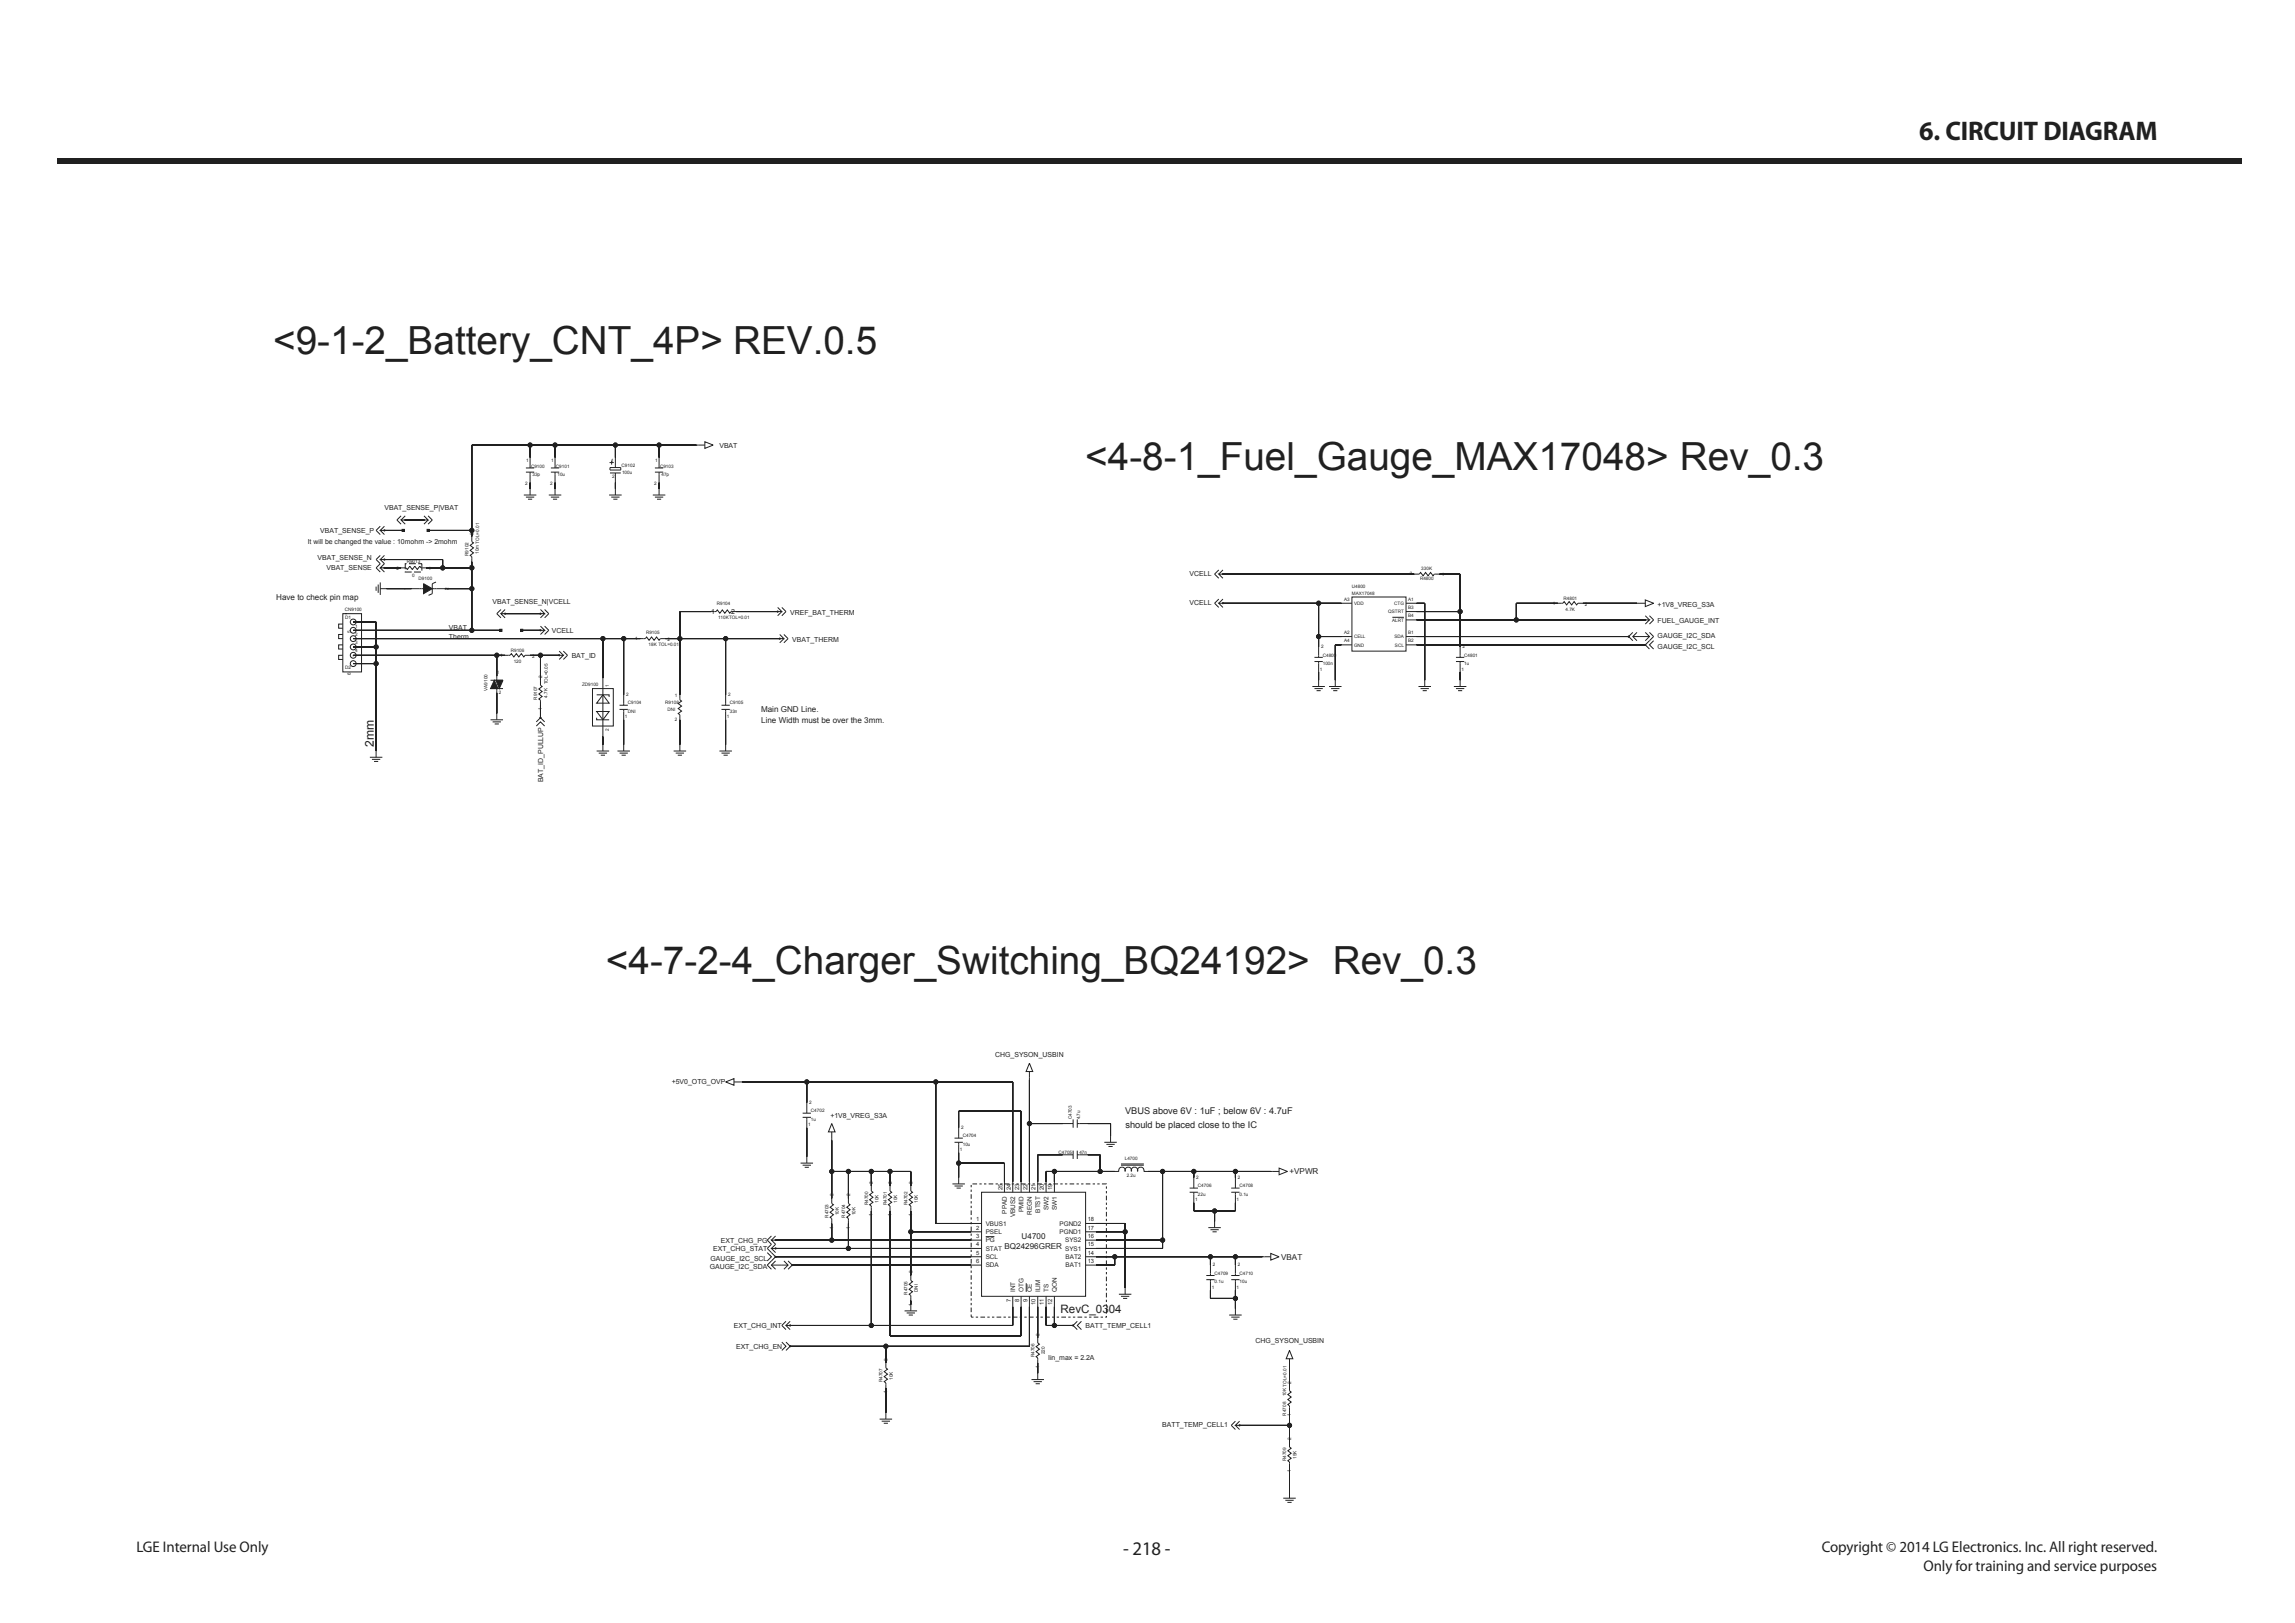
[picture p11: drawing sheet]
<svg xmlns="http://www.w3.org/2000/svg" width="420mm" height="297mm" viewBox="0 0 420 297" stroke-linecap="round" stroke-linejoin="round" font-family="sans-serif">
<defs><g id="words">
<g font-size="7.1" fill="#231f20">
<text x="50" y="64.8">&lt;9-1-2_Battery_CNT_4P&gt; REV.0.5</text>
<text x="198.7" y="86">&lt;4-8-1_Fuel_Gauge_MAX17048&gt; Rev_0.3</text>
<text x="110.9" y="178.3">&lt;4-7-2-4_Charger_Switching_BQ24192&gt; Rev_0.3</text>
</g>
<text font-size="4.9" fill="#231f20" x="351.4" y="25.7">6. CIRCUIT DIAGRAM</text>
<text font-size="3.5" fill="#231f20" x="205.6" y="284.6">- 218 -</text>
<g font-size="2.8" fill="#231f20">
<text x="25" y="284.1">LGE Internal Use Only</text>
<text x="333.5" y="284.1">Copyright © 2014 LG Electronics. Inc. All right reserved.</text>
<text x="352.2" y="287.5">Only for training and service purposes</text>
</g>
<text font-size="2.2" fill="#231f20" x="68.4" y="136.6" transform="rotate(-90 68.4 136.6)">2mm</text>
<text font-size="2.1" fill="#231f20" x="194.2" y="240.3">RevC_0304</text>
<g font-size="1.7" fill="#231f20">
<text x="206" y="204">VBUS above 6V : 1uF ; below 6V : 4.7uF</text>
<text x="206.1" y="206.4">should be placed close to the IC</text>
</g>
<g font-size="1.5" fill="#231f20">
<text x="50.6" y="109.8">Have to check pin map</text>
<text x="139.3" y="130.3">Main GND Line.</text>
<text x="139.4" y="132.2">Line Width must be over the 3mm.</text>
<text x="236.1" y="214.9">+VPWR</text>
<text x="187" y="226.7">U4700</text>
<text x="183.9" y="228.6">BQ24296GRER</text>
<text x="234.6" y="230.5">VBAT</text>
</g>
<g font-size="1.3" fill="#231f20">
<text x="131.7" y="82">VBAT</text>
<text x="70.4" y="93.4">VBAT_SENSE_P|VBAT</text>
<text x="56.3" y="99.5">It will be changed the value : 10mohm -&gt; 2mohm</text>
<text x="58.6" y="97.6">VBAT_SENSE_P</text>
<text x="58.1" y="102.5">VBAT_SENSE_N</text>
<text x="59.8" y="104.3">VBAT_SENSE</text>
<text x="217.8" y="105.4">VCELL</text>
<text x="90.2" y="110.6">VBAT_SENSE_N|VCELL</text>
<text x="130.2" y="112.3">1</text>
<text x="133.8" y="112.3">2</text>
<text x="144.7" y="112.5">VREF_BAT_THERM</text>
<text x="217.8" y="110.8">VCELL</text>
<text x="303.5" y="111.1">+1V8_VREG_S3A</text>
<text x="303.5" y="114">FUEL_GAUGE_INT</text>
<text x="82.2" y="115.3">VBAT</text>
<text x="82.2" y="116.9">Therm</text>
<text x="101" y="115.9">VCELL</text>
<text x="145" y="117.4">VBAT_THERM</text>
<text x="303.5" y="118.8">GAUGE_I2C_SCL</text>
<text x="303.5" y="116.9">GAUGE_I2C_SDA</text>
<text x="104.7" y="120.5">BAT_ID</text>
<text x="99.5" y="143.2" transform="rotate(-90 99.5 143.2)">BAT_ID_PULLUP</text>
<text x="182.2" y="193.5">CHG_SYSON_USBIN</text>
<text x="123" y="198.5">+5V0_OTG_OVP</text>
<text x="152" y="204.6">+1V8_VREG_S3A</text>
<text x="132" y="227.5">EXT_CHG_PG</text>
<text x="129.9" y="232.2">GAUGE_I2C_SDA</text>
<text x="130.1" y="230.7">GAUGE_I2C_SCL</text>
<text x="130.6" y="229">EXT_CHG_STAT</text>
<text x="134.4" y="243.1">EXT_CHG_INT</text>
<text x="198.7" y="243.1">BATT_TEMP_CELL1</text>
<text x="229.9" y="245.7">CHG_SYSON_USBIN</text>
<text x="134.8" y="246.9">EXT_CHG_EN</text>
<text x="191.9" y="248.8">Iin_max = 2.2A</text>
<text x="212.8" y="261.1">BATT_TEMP_CELL1</text>
</g>
<g font-size="1.2" fill="#231f20">
<text x="187.4" y="221.9" transform="rotate(-90 187.4 221.9)">PMID</text>
<text x="190.4" y="221.9" transform="rotate(-90 190.4 221.9)">BTST</text>
<text x="191.9" y="221.5" transform="rotate(-90 191.9 221.5)">SW2</text>
<text x="193.5" y="221.5" transform="rotate(-90 193.5 221.5)">SW1</text>
<text x="180.5" y="227.4">PG</text>
<text x="180.5" y="224.3">VBUS1</text>
<text x="180.5" y="225.9">PSEL</text>
<text x="184.3" y="222.1" transform="rotate(-90 184.3 222.1)">PPAD</text>
<text x="185.8" y="222.8" transform="rotate(-90 185.8 222.8)">VBUS2</text>
<text x="188.9" y="222.3" transform="rotate(-90 188.9 222.3)">REGN</text>
<text x="194" y="224.3">PGND2</text>
<text x="194" y="225.9">PGND1</text>
<text x="195" y="227.4">SYS2</text>
<text x="180.5" y="228.9">STAT</text>
<text x="180.5" y="232">SDA</text>
<text x="180.5" y="230.4">SCL</text>
<text x="195" y="228.9">SYS1</text>
<text x="195.1" y="232">BAT1</text>
<text x="195.1" y="230.4">BAT2</text>
<text x="185.8" y="236.5" transform="rotate(-90 185.8 236.5)">INT</text>
<text x="187.4" y="236.5" transform="rotate(-90 187.4 236.5)">OTG</text>
<text x="188.9" y="236.5" transform="rotate(-90 188.9 236.5)">CE</text>
<text x="190.4" y="236.5" transform="rotate(-90 190.4 236.5)">ILIM</text>
<text x="191.9" y="236.5" transform="rotate(-90 191.9 236.5)">TS</text>
<text x="193.5" y="236.5" transform="rotate(-90 193.5 236.5)">QON</text>
</g>
<g font-size="1.1" fill="#231f20">
<text x="183.5" y="217.8" transform="rotate(-90 183.5 217.8)">25</text>
<text x="185" y="217.8" transform="rotate(-90 185 217.8)">24</text>
<text x="186.6" y="217.8" transform="rotate(-90 186.6 217.8)">23</text>
<text x="188.1" y="217.8" transform="rotate(-90 188.1 217.8)">22</text>
<text x="189.6" y="217.8" transform="rotate(-90 189.6 217.8)">21</text>
<text x="191.1" y="217.8" transform="rotate(-90 191.1 217.8)">20</text>
<text x="192.7" y="217.8" transform="rotate(-90 192.7 217.8)">19</text>
<text x="178.7" y="225.1">2</text>
<text x="178.7" y="223.5">1</text>
<text x="178.7" y="226.6">3</text>
<text x="199.1" y="225.1">17</text>
<text x="199.1" y="226.6">16</text>
<text x="199.1" y="223.5">18</text>
<text x="178.7" y="229.6">5</text>
<text x="178.7" y="231.2">6</text>
<text x="178.7" y="228.1">4</text>
<text x="199.1" y="229.6">14</text>
<text x="199.1" y="228.1">15</text>
<text x="199.1" y="231.2">13</text>
<text x="185" y="238.2" transform="rotate(-90 185 238.2)">7</text>
<text x="186.6" y="238.2" transform="rotate(-90 186.6 238.2)">8</text>
<text x="188.1" y="238.2" transform="rotate(-90 188.1 238.2)">9</text>
<text x="189.6" y="238.8" transform="rotate(-90 189.6 238.8)">10</text>
<text x="191.1" y="238.8" transform="rotate(-90 191.1 238.8)">11</text>
<text x="192.7" y="238.8" transform="rotate(-90 192.7 238.8)">12</text>
</g>
<g font-size=".8" fill="#231f20">
<text x="96.1" y="88.8">2</text>
<text x="96.3" y="84.6">1</text>
<text x="97.2" y="85.6">C9100</text>
<text x="97.5" y="87.2">33p</text>
<text x="100.7" y="88.8">2</text>
<text x="100.9" y="84.6">1</text>
<text x="101.8" y="85.6">C9101</text>
<text x="102.1" y="87.2">10u</text>
<text x="111.9" y="84.5">1</text>
<text x="112" y="87.5">2</text>
<text x="113.8" y="85.5">C9102</text>
<text x="113.9" y="86.7">100u</text>
<text x="119.7" y="88.8">2</text>
<text x="120" y="84.6">1</text>
<text x="120.8" y="85.6">C9103</text>
<text x="121.1" y="87.2">47p</text>
<text x="85.8" y="101.7" transform="rotate(-90 85.8 101.7)">R9102</text>
<text x="86.7" y="97.8" transform="rotate(-90 86.7 97.8)">2</text>
<text x="87.7" y="101.3" transform="rotate(-90 87.7 101.3)">10m TOL=0.01</text>
<text x="72.6" y="104.4">2</text>
<text x="74.5" y="103">R9013</text>
<text x="74.6" y="108" transform="rotate(-90 74.6 108)">1</text>
<text x="75.5" y="105.7">0</text>
<text x="76.6" y="106.2">D9100</text>
<text x="78.5" y="104.2">1</text>
<text x="82.1" y="107.9" transform="rotate(-90 82.1 107.9)">2</text>
<text x="86.6" y="103.7" transform="rotate(-90 86.6 103.7)">1</text>
<text x="247.5" y="107.7">U4800</text>
<text x="258.1" y="105.2">2</text>
<text x="260" y="106.2">R4800</text>
<text x="260.2" y="104.3">330K</text>
<text x="264" y="105.4">1</text>
<text x="63.1" y="111.8">CN9100</text>
<text x="63.2" y="113.4">D1</text>
<text x="131.2" y="110.6">R9104</text>
<text x="131.5" y="113.3">110KTOL=0.01</text>
<text x="246.1" y="109.9">A3</text>
<text x="247.5" y="108.8">MAX17048</text>
<text x="247.9" y="110.7">VDD</text>
<text x="254.2" y="112.2">QSTRT</text>
<text x="254.9" y="113.8">ALRT</text>
<text x="255.2" y="110.7">CTG</text>
<text x="257.8" y="113">B4</text>
<text x="257.8" y="111.5">B3</text>
<text x="257.8" y="109.9">A1</text>
<text x="284.3" y="110.7">1</text>
<text x="286.3" y="109.9">R4801</text>
<text x="286.6" y="111.8">4.7K</text>
<text x="290.2" y="110.8">2</text>
<text x="64.2" y="115.8" transform="rotate(-90 64.2 115.8)">5</text>
<text x="65" y="119.4">4</text>
<text x="65" y="117.9">3</text>
<text x="65" y="116.4">2</text>
<text x="65" y="114.9">1</text>
<text x="93.5" y="119.4">R9106</text>
<text x="116.3" y="117.2">1</text>
<text x="118.3" y="116">R9105</text>
<text x="118.7" y="118.3">18K TOL=0.01</text>
<text x="122.2" y="117.3">2</text>
<text x="241.9" y="118.6">2</text>
<text x="246.1" y="117.6">A4</text>
<text x="246.1" y="116">A2</text>
<text x="247.9" y="116.8">CELL</text>
<text x="247.9" y="118.3">GND</text>
<text x="255.3" y="116.8">SDA</text>
<text x="255.4" y="118.3">SCL</text>
<text x="257.8" y="116">B1</text>
<text x="257.8" y="117.6">B2</text>
<text x="267.8" y="118.6">2</text>
<text x="63.2" y="122.5">D2</text>
<text x="64.2" y="123.4" transform="rotate(-90 64.2 123.4)">6</text>
<text x="90.9" y="123.3">1</text>
<text x="91.5" y="120.2">1</text>
<text x="94.1" y="121.3">120</text>
<text x="97.4" y="120.4">2</text>
<text x="99.3" y="124.1" transform="rotate(-90 99.3 124.1)">2</text>
<text x="100.3" y="125.3" transform="rotate(-90 100.3 125.3)">TOL=0.05</text>
<text x="106.6" y="125.6">ZD9100</text>
<text x="111.4" y="125.6" transform="rotate(-90 111.4 125.6)">1</text>
<text x="241.6" y="122.7">1</text>
<text x="242.2" y="120.2">C4800</text>
<text x="242.2" y="121.7">100n</text>
<text x="267.5" y="122.7">1</text>
<text x="268.1" y="120.2">C4801</text>
<text x="268.1" y="121.7">1u</text>
<text x="89.3" y="126.4" transform="rotate(-90 89.3 126.4)">VA9100</text>
<text x="91.3" y="127">2</text>
<text x="98.4" y="128" transform="rotate(-90 98.4 128)">R9107</text>
<text x="99.2" y="130" transform="rotate(-90 99.2 130)">1</text>
<text x="100.3" y="127.7" transform="rotate(-90 100.3 127.7)">4.7K</text>
<text x="114.4" y="131.5">1</text>
<text x="114.6" y="127.3">2</text>
<text x="114.9" y="128.9">C9104</text>
<text x="114.9" y="130.4">DNI</text>
<text x="121.8" y="128.9">R9108</text>
<text x="122.2" y="130.1">DNI</text>
<text x="123.5" y="127.5">1</text>
<text x="133.1" y="131.5">1</text>
<text x="133.3" y="127.3">2</text>
<text x="133.6" y="128.9">C9105</text>
<text x="133.6" y="130.4">33n</text>
<text x="111.4" y="133.7" transform="rotate(-90 111.4 133.7)">2</text>
<text x="123.5" y="132">2</text>
<text x="148.2" y="202">2</text>
<text x="148.5" y="203.6">C4702</text>
<text x="147.9" y="206.1">1</text>
<text x="148.5" y="205.1">1u</text>
<text x="176" y="206.6">2</text>
<text x="176.3" y="209.7">10u</text>
<text x="176.3" y="208.2">C4704</text>
<text x="196.2" y="204.9" transform="rotate(-90 196.2 204.9)">C4703</text>
<text x="197.8" y="204.9" transform="rotate(-90 197.8 204.9)">4.7u</text>
<text x="175.7" y="210.7">1</text>
<text x="193.8" y="211.2">C4705</text>
<text x="197.6" y="211.2">47n</text>
<text x="205.9" y="212.3">L4700</text>
<text x="206.3" y="215.4">2.2u</text>
<text x="219" y="215.7">2</text>
<text x="226.6" y="215.7">2</text>
<text x="152.6" y="219" transform="rotate(-90 152.6 219)">2</text>
<text x="155.6" y="219" transform="rotate(-90 155.6 219)">2</text>
<text x="158.9" y="220.6" transform="rotate(-90 158.9 220.6)">R4700</text>
<text x="159.8" y="216.7" transform="rotate(-90 159.8 216.7)">2</text>
<text x="160.8" y="220.1" transform="rotate(-90 160.8 220.1)">10K</text>
<text x="162.3" y="220.6" transform="rotate(-90 162.3 220.6)">R4701</text>
<text x="163.2" y="216.7" transform="rotate(-90 163.2 216.7)">2</text>
<text x="164.2" y="220.1" transform="rotate(-90 164.2 220.1)">10K</text>
<text x="166.2" y="220.6" transform="rotate(-90 166.2 220.6)">R4702</text>
<text x="167.1" y="216.7" transform="rotate(-90 167.1 216.7)">2</text>
<text x="168.1" y="220.1" transform="rotate(-90 168.1 220.1)">10K</text>
<text x="218.8" y="219.9">1</text>
<text x="219.3" y="217.3">C4706</text>
<text x="219.3" y="218.8">22u</text>
<text x="226.4" y="219.9">1</text>
<text x="226.9" y="218.8">0.1u</text>
<text x="226.9" y="217.3">C4708</text>
<text x="151.7" y="222.9" transform="rotate(-90 151.7 222.9)">R4703</text>
<text x="152.5" y="224.8" transform="rotate(-90 152.5 224.8)">1</text>
<text x="153.6" y="222.4" transform="rotate(-90 153.6 222.4)">10K</text>
<text x="154.7" y="222.9" transform="rotate(-90 154.7 222.9)">R4704</text>
<text x="155.6" y="224.8" transform="rotate(-90 155.6 224.8)">1</text>
<text x="156.6" y="222.4" transform="rotate(-90 156.6 222.4)">10K</text>
<text x="159.8" y="222.6" transform="rotate(-90 159.8 222.6)">1</text>
<text x="163.2" y="222.6" transform="rotate(-90 163.2 222.6)">1</text>
<text x="167" y="222.6" transform="rotate(-90 167 222.6)">1</text>
<text x="167.1" y="233.1" transform="rotate(-90 167.1 233.1)">2</text>
<text x="222.1" y="231.7">2</text>
<text x="222.4" y="233.3">C4709</text>
<text x="226.6" y="231.7">2</text>
<text x="226.9" y="233.3">C4710</text>
<text x="166.2" y="237" transform="rotate(-90 166.2 237)">R4705</text>
<text x="167" y="238.9" transform="rotate(-90 167 238.9)">1</text>
<text x="168.1" y="236.5" transform="rotate(-90 168.1 236.5)">DNI</text>
<text x="221.8" y="235.9">1</text>
<text x="222.4" y="234.8">0.1u</text>
<text x="226.4" y="235.9">1</text>
<text x="226.9" y="234.8">10u</text>
<text x="190.3" y="244.5" transform="rotate(-90 190.3 244.5)">2</text>
<text x="162.5" y="249.1" transform="rotate(-90 162.5 249.1)">2</text>
<text x="189.4" y="248.4" transform="rotate(-90 189.4 248.4)">R4706</text>
<text x="190.2" y="250.4" transform="rotate(-90 190.2 250.4)">1</text>
<text x="191.3" y="247.9" transform="rotate(-90 191.3 247.9)">220</text>
<text x="161.6" y="253" transform="rotate(-90 161.6 253)">R4707</text>
<text x="162.4" y="254.9" transform="rotate(-90 162.4 254.9)">1</text>
<text x="163.5" y="252.5" transform="rotate(-90 163.5 252.5)">10K</text>
<text x="235.5" y="255.5" transform="rotate(-90 235.5 255.5)">10K TOL=0.01</text>
<text x="236.4" y="253.2" transform="rotate(-90 236.4 253.2)">2</text>
<text x="235.5" y="259.1" transform="rotate(-90 235.5 259.1)">R4708</text>
<text x="236.3" y="259.1" transform="rotate(-90 236.3 259.1)">1</text>
<text x="236.4" y="263.5" transform="rotate(-90 236.4 263.5)">2</text>
<text x="235.5" y="267.4" transform="rotate(-90 235.5 267.4)">R4709</text>
<text x="236.3" y="269.4" transform="rotate(-90 236.3 269.4)">1</text>
<text x="237.4" y="267" transform="rotate(-90 237.4 267)">15K</text>
</g>
</g></defs>
<path d="M10.4 29h400v1h-400z" fill="#231f20"/>
<g fill="none" stroke="#231f20" stroke-width=".18">
<path d="M73.4 103.9h.9M77.1 103.9h.9M241.4 118.4v1.9M258.9 105.1h.9l.3-.3 .4 .6 .5-.6 .4 .6 .5-.6 .5 .6 .2-.3h.9M267.3 118.4v1.9M285.2 110.4h.9l.3-.3 .4 .6 .5-.6 .4 .6 .5-.6 .4 .6 .3-.3h.9M298.2 116.5h.1M298.9 116.5h3.1M298.9 115.7l-.7 .8 .7 .8M299.7 115.7l-.8 .8 .8 .8M301.2 115.7l.8 .8-.8 .8M302 115.7l.7 .8-.7 .8"/>
<path d="M240.3 125.6h2.3M240.6 126h1.6M240.6 120.3h1.6M240.6 121.1h1.6M241 126.4h.8M241.4 124.5v1.1M241.4 121.1v1.9M259.7 125.6h2.3M260.1 126h1.5M260.5 126.4h.7M260.8 124.5v1.1M266.2 125.6h2.3"/>
<path d="M266.5 120.3h1.6M266.5 121.1h1.6M266.5 126h1.6M266.9 126.4h.8M267.3 124.5v1.1M267.3 121.1v1.9M179.7 218.2h19v19.1h-19zM183.9 216.3v1.9M185.4 216.3v1.9M186.9 216.3v1.9M188.5 216.3v1.9M190 216.3v1.9"/>
<path d="M191.5 216.3v1.9M193 216.3v1.9M205.2 213.3h4.2M205.2 213h4.2M206 214.4a.6 .6 0 0 1 .6-.8 .6 .6 0 0 1 .5 .8M206 214.4a.6 .6 0 0 0-.6-.8 .6 .6 0 0 0-.6 .8h-.7M207.1 214.4a.6 .6 0 0 1 .6-.8 .6 .6 0 0 1 .6 .8 .6 .6 0 0 1 .5-.8 .6 .6 0 0 1 .6 .8h.8M177.8 227h1.9M177.8 228.5h1.9M177.8 231.5h1.9M177.8 223.9h1.9M177.8 225.4h1.9"/>
<path d="M177.8 230h1.9M180.5 226.3h1.6M185.4 237.3v1.9M186.9 237.3v1.9M187.9 234.8v1.6M188.5 237.3v1.9M190 237.3v1.9M191.5 237.3v1.9M193 237.3v1.9M198.7 227h2M198.7 228.5h2M198.7 231.5h2"/>
<path d="M198.7 223.9h2M198.7 225.4h2M198.7 230h2"/>
</g>
<g fill="none" stroke="#231f20" stroke-width=".18" stroke-dasharray="1.3 .4" stroke-linecap="butt">
<path d="M74.6 104.2l-.3-.3M74.8 103.9l-.2 .3M75 103.6l-.2 .3M75.3 103.9l-.3-.3M75.5 104.2l-.2-.3M75.7 103.9l-.2 .3M75.9 103.6l-.2 .3M76.2 103.9l-.3-.3M76.4 104.2l-.2-.3M76.6 103.9l-.2 .3M76.9 103.6l-.3 .3M77.1 103.9l-.2-.3"/>
<path d="M77.2 103.2v1.5h-3v-1.5h3"/>
</g>
<circle cx="298.2" cy="116.5" r=".08" fill="#231f20"/>
<g fill="none" stroke="#231f20" stroke-width=".18">
<path d="M302 117.3l-.8 .7 .8 .8M302.7 117.3l-.7 .7 .7 .8"/>
<circle cx="298.2" cy="116.5" r=".08"/>
</g>
<circle cx="301.2" cy="118" r=".08" fill="#231f20"/>
<g fill="none" stroke="#231f20" stroke-width=".18">
<path d="M301.2 113.5h.8l-.8 .7M301.2 113.5h.1M301.2 112.7l.8 .8M302 112.7l.7 .8-.7 .7"/>
<circle cx="301.2" cy="118" r=".08"/>
</g>
<circle cx="301.2" cy="113.5" r=".08" fill="#231f20"/>
<g fill="none" stroke="#231f20" stroke-width=".18">
<path d="M223.1 104.3l-.7 .8 .7 .7M223.9 105.1h-.8l.8 .7M223.9 105.1h.1M223.9 104.3l-.8 .8"/>
<circle cx="301.2" cy="113.5" r=".08"/>
</g>
<circle cx="223.9" cy="105.1" r=".08" fill="#231f20"/>
<g fill="none" stroke="#231f20" stroke-width=".18">
<path d="M98.9 114.6l.8 .8h-.8M98.9 115.4h.1M99.7 115.4l-.8 .7M99.7 114.6l.8 .8-.8 .7M245.6 110.4h1.9M245.6 116.5h1.9M245.6 118h1.9M247.5 109.3h9.9v9.9h-9.9zM254.9 113h2.1M257.4 110.4h1.9M257.4 116.5h1.9M257.4 118h1.9"/>
<path d="M257.4 111.9h1.9M257.4 113.5h1.9M299.7 110.4h1.5M301.2 109.8l1.5 .6-1.5 .6zM243.3 125.6h2.3M243.7 126h1.5M244.1 126.4h.7M244.5 124.5v1.1M194.6 211.3h1.9M196.5 210.6v1.5M197.2 210.6v1.5M197.2 211.3h1.9"/>
<path d="M225.4 217.4h1.5M225.4 218.2h1.5M226.2 215.5v1.9M226.2 218.2v1.9M236.1 263.9v.9l.3 .3-.6 .4 .6 .5-.6 .4 .6 .5-.6 .4 .3 .3v.9"/>
<circle cx="223.9" cy="105.1" r=".08"/>
</g>
<circle cx="98.9" cy="115.4" r=".08" fill="#231f20"/>
<g fill="none" stroke="#231f20" stroke-width=".18">
<path d="M146.6 212.9h2.2M146.9 213.3h1.6M147.3 213.6h.8M147.7 211.7v1.2M152.3 219.3v1l.3 .2-.6 .4 .6 .5-.6 .5 .6 .4-.6 .5 .3 .2v.9M152.3 205.6l.6 1.6h-1.2zM152.3 207.2v1.5M159.5 217.1v.9l.3 .2-.6 .5 .6 .4-.6 .5 .6 .4-.6 .5 .3 .2v.9M174.4 216.7h2.3M174.7 217.1h1.6M175.1 217.4h.8M175.5 215.5v1.2"/>
<path d="M202.2 209.1h2.3M202.6 209.4h1.5M202.9 209.8h.8M203.3 207.9v1.2M232.6 214.4h1.6M234.2 213.8l1.5 .6-1.5 .6zM220.8 233.4h1.6M220.8 234.2h1.6M221.2 224.7h2.3M221.6 231.5v1.9M221.6 234.2v1.9M221.6 225.1h1.5"/>
<path d="M222 225.4h.7M222.4 223.5v1.2M231.1 230h1.5M232.6 229.4l1.6 .6-1.6 .6zM236.1 247.2l.6 1.5h-1.2zM236.1 248.7v1.5M226.2 260.1l-.8 .8 .8 .7M226.2 260.9l.7 .7M226.9 260.1l-.7 .8h.7M226.9 260.9h.1"/>
<circle cx="98.9" cy="115.4" r=".08"/>
</g>
<circle cx="226.9" cy="260.9" r=".08" fill="#231f20"/>
<g fill="none" stroke="#231f20" stroke-width=".18">
<path d="M226.2 239.5v1.2M197.2 241.8l-.7 .8 .7 .7M198 241.8l-.8 .8 .8 .7M225 240.7h2.3M225.4 241.1h1.5M225.8 241.4h.8"/>
<circle cx="226.9" cy="260.9" r=".08"/>
</g>
<circle cx="196.5" cy="242.6" r=".08" fill="#231f20"/>
<g fill="none" stroke="#231f20" stroke-width=".18">
<path d="M165.6 239.9h2.3M166.7 238.8v1.1M204.8 236.9h2.3M205.2 237.3h1.5M205.6 237.6h.8M206 235.7v1.2M143.1 245.6l.8 .8-.8 .8M143.9 245.6l.8 .8-.8 .8M161 259.7h2.3M162.2 258.6v1.1M166 240.3h1.5M166.4 240.7h.7"/>
<path d="M188.8 252.5h2.3M189.2 252.9h1.5M189.6 253.2h.8M190 251.3v1.2M161.4 260.1h1.5M161.8 260.5h.8M234.9 274.2h2.3M235.3 274.6h1.5M235.7 275h.8M236.1 273.1v1.1"/>
<circle cx="196.5" cy="242.6" r=".08"/>
</g>
<circle cx="144.7" cy="246.4" r=".08" fill="#231f20"/>
<g fill="none" stroke="#231f20" stroke-width=".18">
<path d="M143.9 241.8l-.8 .8 .8 .7M144.7 242.6h-.8l.8 .7M144.7 242.6h.1M144.7 241.8l-.8 .8"/>
<circle cx="144.7" cy="246.4" r=".08"/>
</g>
<circle cx="144.7" cy="242.6" r=".08" fill="#231f20"/>
<g fill="none" stroke="#231f20" stroke-width=".18">
<path d="M141.2 226.2l-.7 .8 .7 .7M142 227h-.8l.8 .7M142 227h.1M142 226.2l-.8 .8"/>
<circle cx="144.7" cy="242.6" r=".08"/>
</g>
<circle cx="142" cy="227" r=".08" fill="#231f20"/>
<g fill="none" stroke="#231f20" stroke-width=".18">
<path d="M141.2 227.7l-.7 .8 .7 .8M142 228.5h-.8l.8 .8M142 228.5h.1M142 227.7l-.8 .8"/>
<circle cx="142" cy="227" r=".08"/>
</g>
<circle cx="142" cy="228.5" r=".08" fill="#231f20"/>
<g fill="none" stroke="#231f20" stroke-width=".18">
<path d="M140.5 229.3l.7 .7-.7 .8M141.2 229.3l.8 .7-.8 .8"/>
<circle cx="142" cy="228.5" r=".08"/>
</g>
<circle cx="142" cy="230" r=".08" fill="#231f20"/>
<g fill="none" stroke="#231f20" stroke-width=".18">
<path d="M141.2 231.5h3.1M141.2 230.8l-.7 .7 .7 .8M142 230.8l-.8 .7 .8 .8M143.5 230.8l.8 .7-.8 .8M144.3 230.8l.7 .7-.7 .8M145 231.5h.1"/>
<circle cx="142" cy="230" r=".08"/>
</g>
<circle cx="145" cy="231.5" r=".08" fill="#231f20"/>
<g fill="none" stroke="#231f20" stroke-width=".18">
<path d="M223.1 109.6l-.7 .8 .7 .8M223.9 110.4h-.8l.8 .8M223.9 110.4h.1M223.9 109.6l-.8 .8M132.8 198l1.6-.6v1.2zM134.4 198h1.5M188.5 194.6l.6 1.5h-1.2zM188.5 196.1v1.5M146.9 203.7h1.6M146.9 204.5h1.6M147.7 201.8v1.9M147.7 204.5v1.9"/>
<path d="M155.3 219.3v1l.3 .2-.6 .4 .6 .5-.6 .5 .6 .4-.6 .5 .3 .2v.9M162.9 217.1v.9l.3 .2-.6 .5 .6 .4-.6 .5 .6 .4-.6 .5 .3 .2v.9M166.7 217.1v.9l.4 .2-.7 .5 .7 .4-.7 .5 .7 .4-.7 .5 .3 .2v.9M174.7 208.3h1.6M174.7 209.1h1.6M175.5 206.4v1.9M175.5 209.1v1.9M194.6 205.6h1.9M196.5 204.9v1.5M197.2 204.9v1.5M197.2 205.6h1.9M217.8 217.4h1.5"/>
<path d="M217.8 218.2h1.5M218.6 215.5v1.9M218.6 218.2v1.9M166.7 233.4v1l.4 .2-.7 .4 .7 .5-.7 .5 .7 .4-.7 .5 .3 .2v.9M225.4 233.4h1.5M225.4 234.2h1.5M226.2 231.5v1.9M226.2 234.2v1.9M162.2 249.4v1l.3 .2-.6 .4 .6 .5-.6 .5 .6 .4-.6 .5 .3 .2v.9M236.1 253.6v.9l.3 .3-.6 .4 .6 .5-.6 .4 .6 .5-.6 .5 .3 .2v.9"/>
<circle cx="145" cy="231.5" r=".08"/>
</g>
<circle cx="223.9" cy="110.4" r=".08" fill="#231f20"/>
<g fill="none" stroke="#231f20" stroke-width=".18">
<path d="M98.9 111.5l.8 .8h-.8M98.9 112.3h.1M99.7 112.3l-.8 .8M99.7 111.5l.8 .8-.8 .8"/>
<circle cx="223.9" cy="110.4" r=".08"/>
</g>
<circle cx="98.9" cy="112.3" r=".08" fill="#231f20"/>
<g fill="none" stroke="#231f20" stroke-width=".18">
<path d="M91.7 111.5l-.8 .8 .8 .8M92.5 112.3h-.8l.8 .8M92.5 112.3h.1M92.5 111.5l-.8 .8"/>
<circle cx="98.9" cy="112.3" r=".08"/>
</g>
<circle cx="92.5" cy="112.3" r=".08" fill="#231f20"/>
<g fill="none" stroke="#231f20" stroke-width=".18">
<path d="M77.6 94.4l.8 .8h-.8M77.6 95.2h.1M78.4 95.2l-.8 .7M78.4 94.4l.7 .8-.7 .7M92.5 119.9h.9l.2-.3 .5 .6 .4-.6 .5 .6 .4-.6 .5 .6 .2-.3h.9"/>
<circle cx="92.5" cy="112.3" r=".08"/>
</g>
<circle cx="77.6" cy="95.2" r=".08" fill="#231f20"/>
<g fill="none" stroke="#231f20" stroke-width=".18">
<path d="M73.4 94.4l-.7 .8 .7 .7M74.2 95.2h-.8l.8 .7M74.2 95.2h.1M74.2 94.4l-.8 .8"/>
<circle cx="77.6" cy="95.2" r=".08"/>
</g>
<circle cx="74.2" cy="95.2" r=".08" fill="#231f20"/>
<g fill="none" stroke="#231f20" stroke-width=".18">
<path d="M62.8 112.3h3.4v10.7h-3.4zM62.8 114.2h-.8v.8h.8M62.8 116.1h-.8v.8h.8M62.8 118h-.8v.8h.8M62.8 119.9h-.8v.8h.8M63.1 112.3h.4M64.7 119.9h.1M75.3 107.7h1.9M79.6 107.7h1.8M98.9 124.5v.9l.4 .2-.7 .5 .7 .5-.7 .4 .7 .5-.7 .4 .3 .3v.9"/>
<circle cx="74.2" cy="95.2" r=".08"/>
<circle cx="64.7" cy="118.4" r=".53"/>
<circle cx="64.7" cy="119.9" r=".53"/>
<circle cx="64.7" cy="113.8" r=".53"/>
<circle cx="64.7" cy="116.9" r=".53"/>
<circle cx="64.7" cy="115.4" r=".53"/>
<circle cx="64.7" cy="121.5" r=".53"/>
</g>
<path d="M77.5 106.8l1.6 .9-1.6 1z" fill="#231f20"/>
<path d="M77.2 107.7h.3M77.5 106.8l1.6 .9-1.6 1zM79.1 107.7h.5M79.8 106.5l-.7 .3v1.9l-.6 .3M98.2 132.9l.7-.8 .8 .8M98.2 132.1l.7-.7 .8 .7" fill="none" stroke="#231f20" stroke-width=".18"/>
<circle cx="98.9" cy="131.4" r=".08" fill="#231f20"/>
<g fill="none" stroke="#231f20" stroke-width=".18">
<path d="M102.4 119.9h.7l-.7 .8M102.4 119.9h.1M102.4 119.2l.7 .7M103.1 119.2l.8 .7-.8 .8"/>
<circle cx="98.9" cy="131.4" r=".08"/>
</g>
<circle cx="102.4" cy="119.9" r=".08" fill="#231f20"/>
<g fill="none" stroke="#231f20" stroke-width=".18">
<path d="M69.6 103.2l-.7 .7 .7 .8M69.6 103.9l.8 .8M70.4 103.2l-.8 .7h.8M70.4 103.9h.1M117.2 116.9h.9l.3-.3 .4 .6 .5-.6 .4 .6 .5-.6 .5 .6 .2-.3h.9"/>
<circle cx="102.4" cy="119.9" r=".08"/>
</g>
<circle cx="70.4" cy="103.9" r=".08" fill="#231f20"/>
<g fill="none" stroke="#231f20" stroke-width=".18">
<path d="M69.6 101.6l-.7 .8 .7 .8M69.6 102.4l.8 .8M70.4 101.6l-.8 .8h.8M70.4 102.4h.1"/>
<circle cx="70.4" cy="103.9" r=".08"/>
</g>
<circle cx="70.4" cy="102.4" r=".08" fill="#231f20"/>
<g fill="none" stroke="#231f20" stroke-width=".18">
<path d="M95.9 90.6h2.3M96.3 91h1.5M96.3 86.4h1.5M96.3 85.6h1.5M96.7 91.4h.7M97 89.5v1.1M97 83.7v1.9M97 86.4v1.9M100.5 90.6h2.3M100.9 91h1.5M100.9 86.4h1.5M100.9 85.6h1.5"/>
<path d="M101.2 91.4h.8M101.6 89.5v1.1M101.6 83.7v1.9M101.6 86.4v1.9M119.9 86.4h1.5M119.9 85.6h1.5M120.7 83.7v1.9M120.7 86.4v1.9M130.2 111.9h.9l.2-.3 .5 .6 .4-.6 .5 .6 .5-.6 .4 .6 .2-.3h1M142.8 116.1l.7 .8h-.7M142.8 116.9h.1M143.5 116.9l-.7 .7"/>
<path d="M143.5 116.1l.8 .8-.8 .7M113.4 129.1h1.5M113.4 129.8h1.5M114.2 127.2v1.9M114.2 129.8v1.9M132.1 129.1h1.5M132.1 129.8h1.5M132.8 127.2v1.9M132.8 129.8v1.9"/>
<circle cx="70.4" cy="102.4" r=".08"/>
</g>
<circle cx="142.8" cy="116.9" r=".08" fill="#231f20"/>
<g fill="none" stroke="#231f20" stroke-width=".18">
<path d="M127.5 81.5h1.5M129 80.8l1.6 .7-1.6 .6zM142.4 111.2l.7 .7h-.7M142.4 111.9h.1M143.1 111.9l-.7 .8M143.1 111.2l.8 .7-.8 .8M67.7 138.6h2.3M68.1 139h1.5M68.5 139.4h.7M68.9 137.5v1.1M109.2 137.5h2.3M109.6 137.8h1.5"/>
<path d="M110 138.2h.8M110.4 136.3v1.2M113 137.5h2.3M113.4 137.8h1.5M113.8 138.2h.8M114.2 136.3v1.2M123.3 137.5h2.3M123.7 137.8h1.5M124.1 138.2h.7M124.5 127.2v.9l.3 .2-.6 .5 .6 .4-.6 .5 .6 .4-.6 .5 .3 .2v.9M124.5 136.3v1.2M131.7 137.5h2.3"/>
<path d="M132.1 137.8h1.5M132.5 138.2h.7M132.8 136.3v1.2"/>
<circle cx="142.8" cy="116.9" r=".08"/>
</g>
<circle cx="142.4" cy="111.9" r=".08" fill="#231f20"/>
<g fill="none" stroke="#231f20" stroke-width=".18">
<path d="M69.6 96.3l-.7 .8 .7 .7M69.6 97.1l.8 .7M70.4 96.3l-.8 .8h.8M70.4 97.1h.1"/>
<circle cx="142.4" cy="111.9" r=".08"/>
</g>
<circle cx="70.4" cy="97.1" r=".08" fill="#231f20"/>
<g fill="none" stroke="#231f20" stroke-width=".18">
<path d="M86.4 98.2v.9l.3 .3-.6 .4 .6 .5-.6 .4 .6 .5-.6 .4 .3 .3v.9M111.5 90.6h2.3M111.6 84.7h.8M111.7 85.6h2v.4h-2zM111.7 86.6h2M111.9 91h1.5M112 84.3v.7M112.3 91.4h.7M112.7 85.3v.3M112.7 86.6v.3M112.7 89.5v1.1M112.7 83.7v1.6"/>
<path d="M112.7 86.8v1.5M119.5 90.6h2.3M119.9 91h1.5M120.3 91.4h.7M120.7 89.5v1.1M68.9 107.4v.7M69.2 107v1.5M69.6 107.7h1.2M69.6 106.6v2.3M89.8 131.7h2.3M90.2 132.1h1.5M90.6 132.5h.7"/>
<path d="M90.9 123.7v.8M90.9 126v.8M90.9 130.6v1.1M108.5 126h3.8v6.9h-3.8zM109.2 127.2h2.3v.3M109.2 131.4v.3h2.3M109.2 130.2h2.3l-1.1 1.5zM110.4 127.2l1.1 1.5h-2.3zM110.4 124.1v10.7"/>
<circle cx="70.4" cy="97.1" r=".08"/>
</g>
<path d="M90.8 124.5h1.3l-.7 1.5z" fill="#231f20"/>
<path d="M90.8 124.5h1.3l-.7 1.5z" fill="none" stroke="#231f20" stroke-width=".18"/>
<path d="M90.5 124.5l.7 1.5h-1.4z" fill="#231f20"/>
<path d="M70.8 107.7h4.5zM89.8 124.5h2.3M89.8 126h2.3M90.5 124.5l.7 1.5h-1.4zM90.9 126.8v3.8zM190 244.9v.9l.3 .2-.6 .5 .6 .4-.6 .5 .6 .4-.6 .5 .3 .2v.9" fill="none" stroke="#231f20" stroke-width=".18"/>
<path d="M112.7 88.3v1.2z" fill="#231f20"/>
<path d="M112.7 88.3v1.2" fill="none" stroke="#231f20" stroke-width=".18"/>
<path d="M120.7 88.3v1.2z" fill="#231f20"/>
<path d="M120.7 88.3v1.2M132.8 131.7v4.6z" fill="none" stroke="#231f20" stroke-width=".18"/>
<path d="M110.4 134.8v1.5z" fill="#231f20"/>
<path d="M110.4 134.8v1.5M114.2 131.7v4.6zM124.5 131.7v4.6z" fill="none" stroke="#231f20" stroke-width=".18"/>
<path d="M97 88.3v1.2z" fill="#231f20"/>
<path d="M97 88.3v1.2" fill="none" stroke="#231f20" stroke-width=".18"/>
<path d="M101.6 88.3v1.2z" fill="#231f20"/>
<path d="M101.6 88.3v1.2M64.7 113.8h4.2zM64.7 118.4h4.2zM68.9 113.8v23.7v-16M68.9 113.8v4.6M68.9 118.4v3.1M64.7 121.5h4.2z" fill="none" stroke="#231f20" stroke-width=".18"/>
<circle cx="68.9" cy="121.5" r=".38" fill="#231f20"/>
<circle cx="68.9" cy="121.5" r=".38" fill="none" stroke="#231f20" stroke-width=".18"/>
<circle cx="68.9" cy="118.4" r=".38" fill="#231f20"/>
<g fill="none" stroke="#231f20" stroke-width=".18">
<path d="M244.5 118v6.5z"/>
<circle cx="68.9" cy="118.4" r=".38"/>
</g>
<path d="M244.5 118h1.1z" fill="#231f20"/>
<path d="M244.5 118h1.1M260.8 110.4v14.1z" fill="none" stroke="#231f20" stroke-width=".18"/>
<path d="M259.3 110.4h1.5z" fill="#231f20"/>
<path d="M259.3 110.4h1.5" fill="none" stroke="#231f20" stroke-width=".18"/>
<path d="M241.4 123v1.5z" fill="#231f20"/>
<path d="M241.4 123v1.5" fill="none" stroke="#231f20" stroke-width=".18"/>
<path d="M267.3 123v1.5z" fill="#231f20"/>
<path d="M267.3 123v1.5M147.7 206.4v5.3zM175.5 212.9v2.6zM175.5 212.9h8.4M183.9 212.9v3.4z" fill="none" stroke="#231f20" stroke-width=".18"/>
<path d="M175.5 211v1.9z" fill="#231f20"/>
<path d="M175.5 211v1.9" fill="none" stroke="#231f20" stroke-width=".18"/>
<circle cx="175.5" cy="212.9" r=".38" fill="#231f20"/>
<g fill="none" stroke="#231f20" stroke-width=".18">
<path d="M199.1 205.6h4.2zM203.3 205.6v2.3z"/>
<circle cx="175.5" cy="212.9" r=".38"/>
</g>
<path d="M221.6 236.1v1.5z" fill="#231f20"/>
<path d="M221.6 237.6h4.6zM221.6 236.1v1.5" fill="none" stroke="#231f20" stroke-width=".18"/>
<path d="M226.2 237.6v1.9z" fill="#231f20"/>
<path d="M226.2 237.6v1.9" fill="none" stroke="#231f20" stroke-width=".18"/>
<path d="M226.2 236.1v1.5z" fill="#231f20"/>
<path d="M226.2 236.1v1.5" fill="none" stroke="#231f20" stroke-width=".18"/>
<circle cx="226.2" cy="237.6" r=".38" fill="#231f20"/>
<g fill="none" stroke="#231f20" stroke-width=".18">
<path d="M200.7 225.4h5.3zM206 225.4v10.3zM236.1 268.5v4.6z"/>
<circle cx="226.2" cy="237.6" r=".38"/>
</g>
<path d="M206 223.9v1.5z" fill="#231f20"/>
<path d="M200.7 223.9h5.3zM206 223.9v1.5" fill="none" stroke="#231f20" stroke-width=".18"/>
<circle cx="206" cy="225.4" r=".38" fill="#231f20"/>
<circle cx="206" cy="225.4" r=".38" fill="none" stroke="#231f20" stroke-width=".18"/>
<path d="M190 249.4v1.9z" fill="#231f20"/>
<path d="M190 249.4v1.9" fill="none" stroke="#231f20" stroke-width=".18"/>
<path d="M166.7 238v.8z" fill="#231f20"/>
<path d="M166.7 238v.8M162.2 254v4.6z" fill="none" stroke="#231f20" stroke-width=".18"/>
<path d="M226.2 220.1v1.5z" fill="#231f20"/>
<path d="M222.4 221.6h3.8zM226.2 220.1v1.5" fill="none" stroke="#231f20" stroke-width=".18"/>
<path d="M218.6 220.1v1.5z" fill="#231f20"/>
<path d="M218.6 221.6h3.8zM218.6 220.1v1.5" fill="none" stroke="#231f20" stroke-width=".18"/>
<path d="M222.4 221.6v1.9z" fill="#231f20"/>
<path d="M222.4 221.6v1.9" fill="none" stroke="#231f20" stroke-width=".18"/>
<circle cx="222.4" cy="221.6" r=".38" fill="#231f20"/>
<g fill="none" stroke="#231f20" stroke-width=".18">
<path d="M259.3 116.5h38.9zM259.3 118h41.9zM289.8 110.4h9.9zM98.9 129.1v2.3zM152.3 208.7v10.6zM152.3 214.4h3M152.3 214.4h14.4M155.3 214.4h4.2M155.3 214.4v4.9zM159.5 214.4v2.7zM159.5 214.4h3.4M162.9 214.4h3.8"/>
<path d="M162.9 214.4v2.7zM166.7 214.4v2.7zM142 230h35.8zM145 231.5h32.8z"/>
<circle cx="222.4" cy="221.6" r=".38"/>
</g>
<circle cx="152.3" cy="214.4" r=".38" fill="#231f20"/>
<circle cx="152.3" cy="214.4" r=".38" fill="none" stroke="#231f20" stroke-width=".18"/>
<circle cx="162.9" cy="214.4" r=".38" fill="#231f20"/>
<circle cx="162.9" cy="214.4" r=".38" fill="none" stroke="#231f20" stroke-width=".18"/>
<circle cx="159.5" cy="214.4" r=".38" fill="#231f20"/>
<circle cx="159.5" cy="214.4" r=".38" fill="none" stroke="#231f20" stroke-width=".18"/>
<circle cx="155.3" cy="214.4" r=".38" fill="#231f20"/>
<g fill="none" stroke="#231f20" stroke-width=".18">
<path d="M226.2 214.4h6.4z"/>
<circle cx="155.3" cy="214.4" r=".38"/>
</g>
<path d="M226.2 214.4v1.1z" fill="#231f20"/>
<path d="M210.2 214.4h2.6zM218.6 214.4h7.6zM226.2 214.4v1.1M200.7 227h12.1zM200.7 228.5h12.1z" fill="none" stroke="#231f20" stroke-width=".18"/>
<path d="M212.8 227v1.5z" fill="#231f20"/>
<path d="M212.8 214.4h5.8zM212.8 214.4v12.6M212.8 227v1.5" fill="none" stroke="#231f20" stroke-width=".18"/>
<path d="M218.6 214.4v1.1z" fill="#231f20"/>
<path d="M218.6 214.4v1.1" fill="none" stroke="#231f20" stroke-width=".18"/>
<circle cx="226.2" cy="214.4" r=".38" fill="#231f20"/>
<circle cx="226.2" cy="214.4" r=".38" fill="none" stroke="#231f20" stroke-width=".18"/>
<circle cx="212.8" cy="227" r=".38" fill="#231f20"/>
<circle cx="212.8" cy="227" r=".38" fill="none" stroke="#231f20" stroke-width=".18"/>
<circle cx="212.8" cy="214.4" r=".38" fill="#231f20"/>
<circle cx="212.8" cy="214.4" r=".38" fill="none" stroke="#231f20" stroke-width=".18"/>
<circle cx="218.6" cy="214.4" r=".38" fill="#231f20"/>
<g fill="none" stroke="#231f20" stroke-width=".18">
<path d="M70.4 103.9h3zM188.5 197.6v18.7zM188.5 205.6h6.1z"/>
<circle cx="218.6" cy="214.4" r=".38"/>
</g>
<circle cx="188.5" cy="205.6" r=".38" fill="#231f20"/>
<g fill="none" stroke="#231f20" stroke-width=".18">
<path d="M134.8 111.9h7.6zM259.3 113.5h41.9zM277.6 110.4h7.6zM277.6 110.4v3.1M236.1 250.2v3.4z"/>
<circle cx="188.5" cy="205.6" r=".38"/>
</g>
<circle cx="277.6" cy="113.5" r=".38" fill="#231f20"/>
<circle cx="277.6" cy="113.5" r=".38" fill="none" stroke="#231f20" stroke-width=".18"/>
<path d="M81 102.4v1.5z" fill="#231f20"/>
<path d="M78 103.9h8.4zM81 102.4v1.5" fill="none" stroke="#231f20" stroke-width=".18"/>
<path d="M86.4 102.8v1.1z" fill="#231f20"/>
<path d="M64.7 115.4h27zM70.4 102.4h10.6zM81.4 107.7h5zM86.4 102.8v1.1M86.4 103.9v3.8M86.4 107.7v7.7M86.4 103.9v11.5" fill="none" stroke="#231f20" stroke-width=".18"/>
<circle cx="81" cy="103.9" r=".38" fill="#231f20"/>
<circle cx="81" cy="103.9" r=".38" fill="none" stroke="#231f20" stroke-width=".18"/>
<circle cx="86.4" cy="103.9" r=".38" fill="#231f20"/>
<circle cx="86.4" cy="103.9" r=".38" fill="none" stroke="#231f20" stroke-width=".18"/>
<circle cx="86.4" cy="107.7" r=".38" fill="#231f20"/>
<circle cx="86.4" cy="107.7" r=".38" fill="none" stroke="#231f20" stroke-width=".18"/>
<circle cx="86.4" cy="115.4" r=".38" fill="#231f20"/>
<circle cx="86.4" cy="115.4" r=".38" fill="none" stroke="#231f20" stroke-width=".18"/>
<path d="M91.5 115.2h.4v.3h-.4z" fill="#231f20"/>
<path d="M91.5 115.2h.4v.3h-.4zM92.5 112.3h6.4zM223.9 110.4h21.7zM241.4 116.5h4.2zM241.4 110.4v6.1" fill="none" stroke="#231f20" stroke-width=".18"/>
<path d="M241.4 116.5v1.9z" fill="#231f20"/>
<path d="M241.4 116.5v1.9" fill="none" stroke="#231f20" stroke-width=".18"/>
<circle cx="241.4" cy="110.4" r=".38" fill="#231f20"/>
<circle cx="241.4" cy="110.4" r=".38" fill="none" stroke="#231f20" stroke-width=".18"/>
<circle cx="241.4" cy="116.5" r=".38" fill="#231f20"/>
<g fill="none" stroke="#231f20" stroke-width=".18">
<path d="M95.5 115.4h3.4z"/>
<circle cx="241.4" cy="116.5" r=".38"/>
</g>
<path d="M95.3 115.2h.4v.3h-.4z" fill="#231f20"/>
<path d="M95.3 115.2h.4v.3h-.4zM223.9 105.1h35z" fill="none" stroke="#231f20" stroke-width=".18"/>
<path d="M86.4 97.1v1.1z" fill="#231f20"/>
<path d="M78.4 97.1h8zM86.4 97.1v1.1M86.4 81.5v15.6M86.4 81.5h10.6M86.4 81.5h41.1h-6.8M97 81.5v2.2zM97 81.5h4.6M101.6 81.5v2.2zM101.6 81.5h-6.8h17.9M112.7 81.5v2.2zM112.7 81.5h8M120.7 81.5v2.2z" fill="none" stroke="#231f20" stroke-width=".18"/>
<path d="M78.2 96.9h.4v.4h-.4z" fill="#231f20"/>
<path d="M78.2 96.9h.4v.4h-.4z" fill="none" stroke="#231f20" stroke-width=".18"/>
<circle cx="86.4" cy="97.1" r=".38" fill="#231f20"/>
<circle cx="86.4" cy="97.1" r=".38" fill="none" stroke="#231f20" stroke-width=".18"/>
<circle cx="120.7" cy="81.5" r=".38" fill="#231f20"/>
<circle cx="120.7" cy="81.5" r=".38" fill="none" stroke="#231f20" stroke-width=".18"/>
<circle cx="112.7" cy="81.5" r=".38" fill="#231f20"/>
<circle cx="112.7" cy="81.5" r=".38" fill="none" stroke="#231f20" stroke-width=".18"/>
<circle cx="101.6" cy="81.5" r=".38" fill="#231f20"/>
<circle cx="101.6" cy="81.5" r=".38" fill="none" stroke="#231f20" stroke-width=".18"/>
<circle cx="97" cy="81.5" r=".38" fill="#231f20"/>
<g fill="none" stroke="#231f20" stroke-width=".18">
<path d="M74.2 95.2h3.4z"/>
<circle cx="97" cy="81.5" r=".38"/>
</g>
<path d="M226.2 230v1.5z" fill="#231f20"/>
<path d="M226.2 230v1.5" fill="none" stroke="#231f20" stroke-width=".18"/>
<path d="M221.6 230v1.5z" fill="#231f20"/>
<path d="M200.7 231.5h3.4zM221.6 230v1.5" fill="none" stroke="#231f20" stroke-width=".18"/>
<path d="M204.1 230v1.5z" fill="#231f20"/>
<path d="M200.7 230h30.4zM204.1 230v1.5" fill="none" stroke="#231f20" stroke-width=".18"/>
<circle cx="204.1" cy="230" r=".38" fill="#231f20"/>
<circle cx="204.1" cy="230" r=".38" fill="none" stroke="#231f20" stroke-width=".18"/>
<circle cx="221.6" cy="230" r=".38" fill="#231f20"/>
<circle cx="221.6" cy="230" r=".38" fill="none" stroke="#231f20" stroke-width=".18"/>
<circle cx="226.2" cy="230" r=".38" fill="#231f20"/>
<g fill="none" stroke="#231f20" stroke-width=".18">
<path d="M70.4 97.1h3.4z"/>
<circle cx="226.2" cy="230" r=".38"/>
</g>
<path d="M73.6 96.9h.4v.4h-.4z" fill="#231f20"/>
<path d="M73.6 96.9h.4v.4h-.4zM147.7 198h23.6M147.7 198h-11.8h49.5M147.7 198v3.8zM171.3 198v25.9M171.3 198h14.1M185.4 198v18.3zM171.3 223.9h6.5z" fill="none" stroke="#231f20" stroke-width=".18"/>
<circle cx="171.3" cy="198" r=".38" fill="#231f20"/>
<circle cx="171.3" cy="198" r=".38" fill="none" stroke="#231f20" stroke-width=".18"/>
<circle cx="147.7" cy="198" r=".38" fill="#231f20"/>
<g fill="none" stroke="#231f20" stroke-width=".18">
<path d="M124.5 111.9h5.7zM124.5 116.9h8.3M124.5 111.9v5M124.5 116.9h-2.7h21h-10M124.5 111.9v15.3v-10.3M132.8 116.9v10.3z"/>
<circle cx="147.7" cy="198" r=".38"/>
</g>
<circle cx="124.5" cy="116.9" r=".38" fill="#231f20"/>
<circle cx="124.5" cy="116.9" r=".38" fill="none" stroke="#231f20" stroke-width=".18"/>
<circle cx="132.8" cy="116.9" r=".38" fill="#231f20"/>
<g fill="none" stroke="#231f20" stroke-width=".18">
<path d="M98.9 119.9h3.5z"/>
<circle cx="132.8" cy="116.9" r=".38"/>
</g>
<path d="M97 119.9h1.9z" fill="#231f20"/>
<path d="M97 119.9h1.9M98.9 119.9v4.6z" fill="none" stroke="#231f20" stroke-width=".18"/>
<circle cx="98.9" cy="119.9" r=".38" fill="#231f20"/>
<circle cx="98.9" cy="119.9" r=".38" fill="none" stroke="#231f20" stroke-width=".18"/>
<path d="M90.9 119.9h1.6z" fill="#231f20"/>
<path d="M64.7 119.9h26.2zM90.9 119.9v3.8zM90.9 119.9h1.6" fill="none" stroke="#231f20" stroke-width=".18"/>
<circle cx="90.9" cy="119.9" r=".38" fill="#231f20"/>
<g fill="none" stroke="#231f20" stroke-width=".18">
<path d="M110.4 116.9h3.8M110.4 116.9h-45.7h52.5h-3M110.4 116.9v7.2zM114.2 116.9v10.3z"/>
<circle cx="90.9" cy="119.9" r=".38"/>
</g>
<circle cx="110.4" cy="116.9" r=".38" fill="#231f20"/>
<circle cx="110.4" cy="116.9" r=".38" fill="none" stroke="#231f20" stroke-width=".18"/>
<circle cx="114.2" cy="116.9" r=".38" fill="#231f20"/>
<g fill="none" stroke="#231f20" stroke-width=".18">
<path d="M259.3 111.9h8zM263.5 105.1h3.8zM267.3 105.1v6.8M267.3 105.1v13.3v-6.5"/>
<circle cx="114.2" cy="116.9" r=".38"/>
</g>
<circle cx="267.3" cy="111.9" r=".38" fill="#231f20"/>
<g fill="none" stroke="#231f20" stroke-width=".18">
<path d="M159.5 221.6v21zM185.4 239.2v3.4zM159.5 242.6h-14.8h40.7M159.5 242.6h25.9"/>
<circle cx="267.3" cy="111.9" r=".38"/>
</g>
<circle cx="159.5" cy="242.6" r=".38" fill="#231f20"/>
<g fill="none" stroke="#231f20" stroke-width=".18">
<path d="M188.5 239.2v7.2zM162.2 246.4h26.3M162.2 246.4v3zM162.2 246.4h-17.5h43.8"/>
<circle cx="159.5" cy="242.6" r=".38"/>
</g>
<circle cx="162.2" cy="246.4" r=".38" fill="#231f20"/>
<g fill="none" stroke="#231f20" stroke-width=".18">
<path d="M142 227h35.8zM152.3 223.9v3.1z"/>
<circle cx="162.2" cy="246.4" r=".38"/>
</g>
<circle cx="152.3" cy="227" r=".38" fill="#231f20"/>
<g fill="none" stroke="#231f20" stroke-width=".18">
<path d="M142 228.5h35.8zM155.3 223.9v4.6z"/>
<circle cx="152.3" cy="227" r=".38"/>
</g>
<circle cx="155.3" cy="228.5" r=".38" fill="#231f20"/>
<g fill="none" stroke="#231f20" stroke-width=".18">
<path d="M236.1 258.2v5.7zM226.9 260.9h9.2z"/>
<circle cx="155.3" cy="228.5" r=".38"/>
</g>
<circle cx="236.1" cy="260.9" r=".38" fill="#231f20"/>
<g fill="none" stroke="#231f20" stroke-width=".18">
<path d="M191.5 239.2v3.4z"/>
<circle cx="236.1" cy="260.9" r=".38"/>
</g>
<path d="M191.5 242.6h1.5z" fill="#231f20"/>
<path d="M193 239.2v3.4zM191.5 242.6h1.5M193 242.6h3.5z" fill="none" stroke="#231f20" stroke-width=".18"/>
<circle cx="193" cy="242.6" r=".38" fill="#231f20"/>
<g fill="none" stroke="#231f20" stroke-width=".18">
<path d="M162.9 221.6v22.9zM166.7 225.4h11.1zM166.7 221.6v11.8zM186.9 239.2v5.3zM190 239.2v5.7zM162.9 244.5h24"/>
<circle cx="193" cy="242.6" r=".38"/>
</g>
<circle cx="166.7" cy="225.4" r=".38" fill="#231f20"/>
<g fill="none" stroke="#231f20" stroke-width=".18">
<path d="M175.5 203.3v3.1zM175.5 203.3h11.4M186.9 203.3v13z"/>
<circle cx="166.7" cy="225.4" r=".38"/>
</g>
<path d="M191.5 214.4v1.9z" fill="#231f20"/>
<path d="M191.5 214.4v1.9" fill="none" stroke="#231f20" stroke-width=".18"/>
<path d="M191.5 214.4h1.5z" fill="#231f20"/>
<path d="M191.5 214.4h1.5" fill="none" stroke="#231f20" stroke-width=".18"/>
<path d="M193 214.4v1.9z" fill="#231f20"/>
<path d="M193 214.4h8.4M193 214.4h11.1h-2.7M193 214.4v1.9M199.1 211.3h2.3zM201.4 211.3v3.1" fill="none" stroke="#231f20" stroke-width=".18"/>
<circle cx="193" cy="214.4" r=".38" fill="#231f20"/>
<circle cx="193" cy="214.4" r=".38" fill="none" stroke="#231f20" stroke-width=".18"/>
<circle cx="201.4" cy="214.4" r=".38" fill="#231f20"/>
<g fill="none" stroke="#231f20" stroke-width=".18">
<path d="M190 211.3v5zM190 211.3h4.6z"/>
<circle cx="201.4" cy="214.4" r=".38"/>
</g>
<path d="M177.8 216.7h24.8v24.4h-24.8z" fill="none" stroke="#231f20" stroke-width=".18" stroke-dasharray=".4 .4 .4 .4 .8 .4" stroke-linecap="butt"/>
<use href="#words"/>
</svg>
